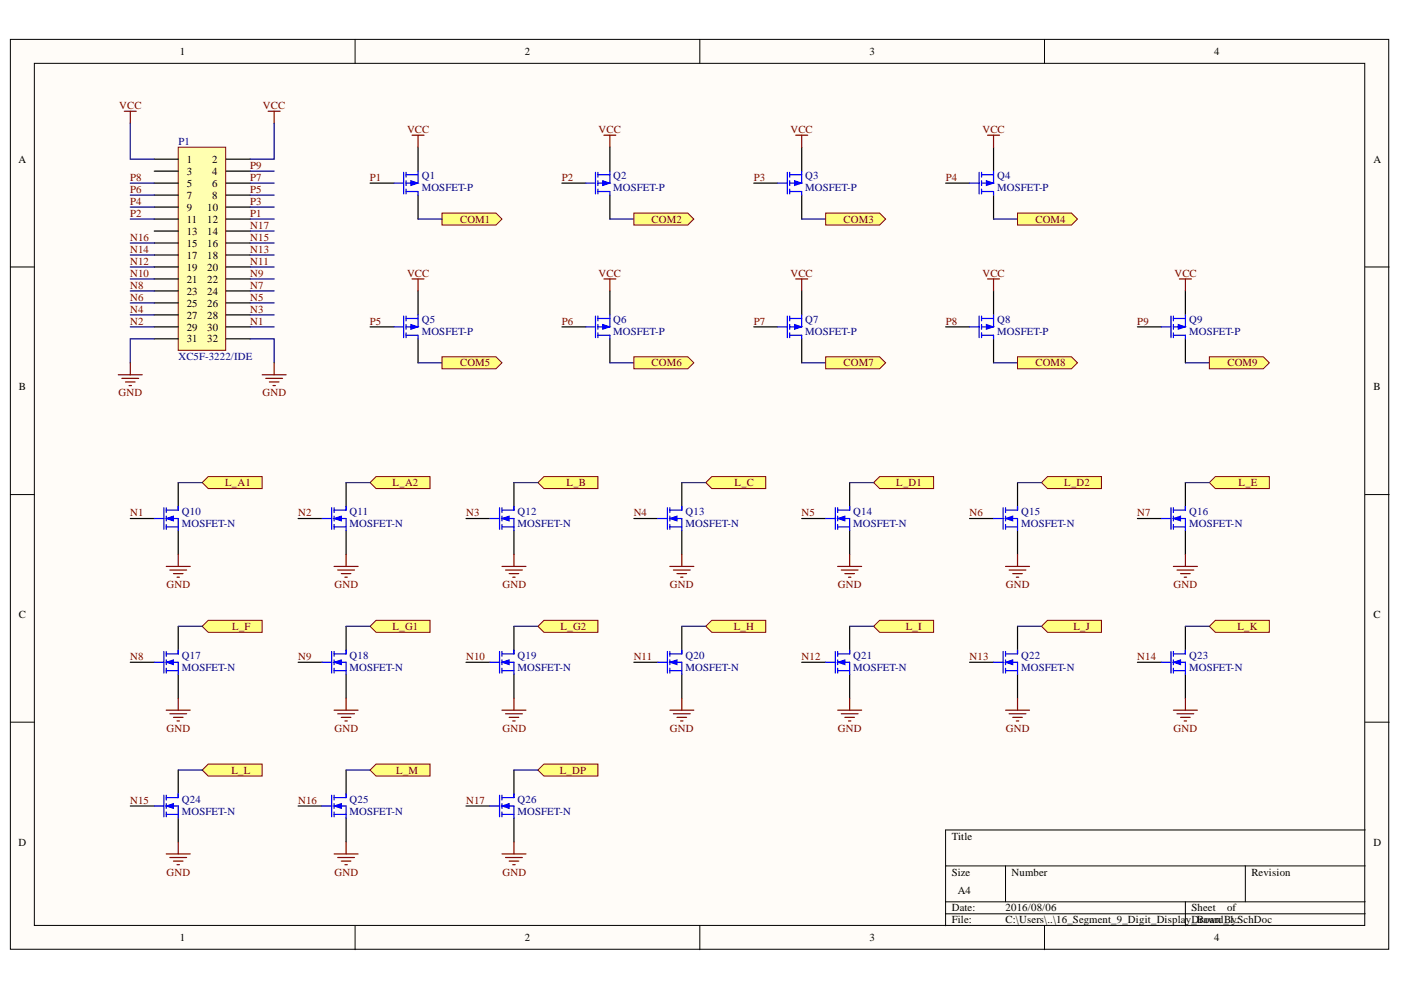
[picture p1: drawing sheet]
<svg xmlns="http://www.w3.org/2000/svg" width="297mm" height="210mm" viewBox="0 0 297 210" stroke-linecap="round" stroke-linejoin="round" font-family="sans-serif">
<defs><g id="words">
<g font-size="2.3">
<text x="38.2" y="11.7">1</text>
<text x="111.3" y="11.7">2</text>
<text x="184.4" y="11.7">3</text>
<text x="257.4" y="11.7">4</text>
<text x="3.9" y="34.5">A</text>
<text x="39.6" y="34.5">1</text>
<text x="45" y="34.5">2</text>
<text x="291.2" y="34.5">A</text>
<text x="39.6" y="37">3</text>
<text x="39.6" y="39.6">5</text>
<text x="45" y="37">4</text>
<text x="45" y="39.6">6</text>
<text x="39.6" y="42.1">7</text>
<text x="39.6" y="44.7">9</text>
<text x="39.6" y="47.3">11</text>
<text x="43.9" y="44.7">10</text>
<text x="43.9" y="47.3">12</text>
<text x="45" y="42.1">8</text>
<text x="39.6" y="49.8">13</text>
<text x="39.6" y="52.3">15</text>
<text x="43.9" y="49.8">14</text>
<text x="43.9" y="52.3">16</text>
<text x="39.6" y="54.9">17</text>
<text x="39.6" y="57.4">19</text>
<text x="39.6" y="59.9">21</text>
<text x="43.9" y="54.9">18</text>
<text x="43.9" y="57.4">20</text>
<text x="43.9" y="59.9">22</text>
<text x="39.6" y="62.5">23</text>
<text x="39.6" y="65">25</text>
<text x="43.9" y="62.5">24</text>
<text x="43.9" y="65">26</text>
<text x="39.6" y="67.5">27</text>
<text x="39.6" y="70.1">29</text>
<text x="43.9" y="67.5">28</text>
<text x="43.9" y="70.1">30</text>
<text x="39.6" y="72.6">31</text>
<text x="43.9" y="72.6">32</text>
<text x="4" y="82.8">B</text>
<text x="291.2" y="82.8">B</text>
<text x="4" y="131">C</text>
<text x="291.2" y="131">C</text>
<text x="3.9" y="179.3">D</text>
<text x="201.8" y="178">Title</text>
<text x="291.2" y="179.3">D</text>
<text x="201.8" y="185.6">Size</text>
<text x="214.5" y="185.6">Number</text>
<text x="265.3" y="185.6">Revision</text>
<text x="203" y="189.4">A4</text>
<text x="201.8" y="193.3">Date:</text>
<text x="201.8" y="195.8">File:</text>
<text x="213.2" y="193.3">2016/08/06</text>
<text x="213.2" y="195.8">C:\Users\..\16_Segment_9_Digit_Display_Board_1.SchDoc</text>
<text x="252.6" y="193.3">Sheet</text>
<text x="252.6" y="195.8">Drawn By:</text>
<text x="260.2" y="193.3">of</text>
<text x="38.2" y="199.6">1</text>
<text x="111.3" y="199.6">2</text>
<text x="184.4" y="199.6">3</text>
<text x="257.4" y="199.6">4</text>
</g>
<g font-size="2.3" fill="#800000">
<text x="25.3" y="23.1">VCC</text>
<text x="55.8" y="23.1">VCC</text>
<text x="86.3" y="28.2">VCC</text>
<text x="126.9" y="28.2">VCC</text>
<text x="167.6" y="28.2">VCC</text>
<text x="208.3" y="28.2">VCC</text>
<text x="53" y="35.8">P9</text>
<text x="27.6" y="40.8">P6</text>
<text x="27.6" y="38.3">P8</text>
<text x="53" y="40.8">P5</text>
<text x="53" y="38.3">P7</text>
<text x="78.4" y="38.3">P1</text>
<text x="119.1" y="38.3">P2</text>
<text x="159.8" y="38.3">P3</text>
<text x="200.5" y="38.3">P4</text>
<text x="27.6" y="46">P2</text>
<text x="27.6" y="43.5">P4</text>
<text x="53" y="46">P1</text>
<text x="53" y="43.5">P3</text>
<text x="97.5" y="47.3">COM1</text>
<text x="138.2" y="47.3">COM2</text>
<text x="178.9" y="47.3">COM3</text>
<text x="219.5" y="47.3">COM4</text>
<text x="27.6" y="53.6">N14</text>
<text x="27.6" y="51.1">N16</text>
<text x="53" y="53.6">N13</text>
<text x="53" y="51.1">N15</text>
<text x="53" y="48.5">N17</text>
<text x="27.6" y="58.7">N10</text>
<text x="27.6" y="56.1">N12</text>
<text x="53" y="58.7">N9</text>
<text x="53" y="56.1">N11</text>
<text x="86.3" y="58.7">VCC</text>
<text x="126.9" y="58.7">VCC</text>
<text x="167.6" y="58.7">VCC</text>
<text x="208.3" y="58.7">VCC</text>
<text x="249" y="58.7">VCC</text>
<text x="27.6" y="63.7">N6</text>
<text x="27.6" y="61.2">N8</text>
<text x="53" y="63.7">N5</text>
<text x="53" y="61.2">N7</text>
<text x="27.6" y="68.8">N2</text>
<text x="27.6" y="66.3">N4</text>
<text x="53" y="68.8">N1</text>
<text x="53" y="66.3">N3</text>
<text x="78.4" y="68.8">P5</text>
<text x="119.1" y="68.8">P6</text>
<text x="159.8" y="68.8">P7</text>
<text x="200.5" y="68.8">P8</text>
<text x="241.1" y="68.8">P9</text>
<text x="97.5" y="77.7">COM5</text>
<text x="138.2" y="77.7">COM6</text>
<text x="178.9" y="77.7">COM7</text>
<text x="219.5" y="77.7">COM8</text>
<text x="260.2" y="77.7">COM9</text>
<text x="25.1" y="84">GND</text>
<text x="55.7" y="84">GND</text>
<text x="47.7" y="103.1">L_A1</text>
<text x="83.2" y="103.1">L_A2</text>
<text x="120.1" y="103.1">L_B</text>
<text x="155.8" y="103.1">L_C</text>
<text x="190" y="103.1">L_D1</text>
<text x="225.6" y="103.1">L_D2</text>
<text x="262.6" y="103.1">L_E</text>
<text x="27.6" y="109.5">N1</text>
<text x="63.2" y="109.5">N2</text>
<text x="98.8" y="109.5">N3</text>
<text x="134.4" y="109.5">N4</text>
<text x="170" y="109.5">N5</text>
<text x="205.6" y="109.5">N6</text>
<text x="241.1" y="109.5">N7</text>
<text x="35.3" y="124.7">GND</text>
<text x="70.9" y="124.7">GND</text>
<text x="106.5" y="124.7">GND</text>
<text x="142" y="124.7">GND</text>
<text x="177.7" y="124.7">GND</text>
<text x="213.3" y="124.7">GND</text>
<text x="248.8" y="124.7">GND</text>
<text x="49.2" y="133.6">L_F</text>
<text x="83.2" y="133.6">L_G1</text>
<text x="118.9" y="133.6">L_G2</text>
<text x="155.6" y="133.6">L_H</text>
<text x="192" y="133.6">L_I</text>
<text x="227.6" y="133.6">L_J</text>
<text x="262.4" y="133.6">L_K</text>
<text x="27.6" y="139.9">N8</text>
<text x="63.2" y="139.9">N9</text>
<text x="98.8" y="139.9">N10</text>
<text x="134.4" y="139.9">N11</text>
<text x="170" y="139.9">N12</text>
<text x="205.6" y="139.9">N13</text>
<text x="241.1" y="139.9">N14</text>
<text x="35.3" y="155.1">GND</text>
<text x="70.9" y="155.1">GND</text>
<text x="106.5" y="155.1">GND</text>
<text x="142" y="155.1">GND</text>
<text x="177.7" y="155.1">GND</text>
<text x="213.3" y="155.1">GND</text>
<text x="248.8" y="155.1">GND</text>
<text x="49.1" y="164.1">L_L</text>
<text x="84" y="164.1">L_M</text>
<text x="118.7" y="164.1">L_DP</text>
<text x="27.6" y="170.4">N15</text>
<text x="63.2" y="170.4">N16</text>
<text x="98.8" y="170.4">N17</text>
<text x="35.3" y="185.6">GND</text>
<text x="70.9" y="185.6">GND</text>
<text x="106.5" y="185.6">GND</text>
</g>
<g font-size="2.3" fill="#000080">
<text x="37.8" y="30.7">P1</text>
<text x="89.4" y="38">Q1</text>
<text x="89.4" y="40.6">MOSFET-P</text>
<text x="130" y="38">Q2</text>
<text x="130" y="40.6">MOSFET-P</text>
<text x="170.7" y="38">Q3</text>
<text x="170.7" y="40.6">MOSFET-P</text>
<text x="211.4" y="38">Q4</text>
<text x="211.4" y="40.6">MOSFET-P</text>
<text x="89.4" y="68.6">Q5</text>
<text x="89.4" y="71.1">MOSFET-P</text>
<text x="130" y="68.6">Q6</text>
<text x="130" y="71.1">MOSFET-P</text>
<text x="170.7" y="68.6">Q7</text>
<text x="170.7" y="71.1">MOSFET-P</text>
<text x="211.4" y="68.6">Q8</text>
<text x="211.4" y="71.1">MOSFET-P</text>
<text x="252.1" y="68.6">Q9</text>
<text x="252.1" y="71.1">MOSFET-P</text>
<text x="37.8" y="76.4">XC5F-3222/IDE</text>
<text x="38.6" y="109.2">Q10</text>
<text x="38.6" y="111.8">MOSFET-N</text>
<text x="74.1" y="109.2">Q11</text>
<text x="74.1" y="111.8">MOSFET-N</text>
<text x="109.7" y="109.2">Q12</text>
<text x="109.7" y="111.8">MOSFET-N</text>
<text x="145.3" y="109.2">Q13</text>
<text x="145.3" y="111.8">MOSFET-N</text>
<text x="180.9" y="109.2">Q14</text>
<text x="180.9" y="111.8">MOSFET-N</text>
<text x="216.5" y="109.2">Q15</text>
<text x="216.5" y="111.8">MOSFET-N</text>
<text x="252.1" y="109.2">Q16</text>
<text x="252.1" y="111.8">MOSFET-N</text>
<text x="38.6" y="139.7">Q17</text>
<text x="38.6" y="142.2">MOSFET-N</text>
<text x="74.1" y="139.7">Q18</text>
<text x="74.1" y="142.2">MOSFET-N</text>
<text x="109.7" y="139.7">Q19</text>
<text x="109.7" y="142.2">MOSFET-N</text>
<text x="145.3" y="139.7">Q20</text>
<text x="145.3" y="142.2">MOSFET-N</text>
<text x="180.9" y="139.7">Q21</text>
<text x="180.9" y="142.2">MOSFET-N</text>
<text x="216.5" y="139.7">Q22</text>
<text x="216.5" y="142.2">MOSFET-N</text>
<text x="252.1" y="139.7">Q23</text>
<text x="252.1" y="142.2">MOSFET-N</text>
<text x="38.6" y="170.2">Q24</text>
<text x="38.6" y="172.7">MOSFET-N</text>
<text x="74.1" y="170.2">Q25</text>
<text x="74.1" y="172.7">MOSFET-N</text>
<text x="109.7" y="170.2">Q26</text>
<text x="109.7" y="172.7">MOSFET-N</text>
</g>
</g></defs>
<g fill="#fffcf8" stroke="#000" stroke-width=".21">
<path d="M2.2 8.4h292.2v192.9h-292.2z"/>
<path d="M7.3 13.4h282.1v182.8h-282.1z"/>
</g>
<g fill="none" stroke="#000" stroke-width=".21">
<path d="M75.3 8.4v5M148.4 8.4v5M221.5 8.4v5M2.2 56.6h5.1M289.5 56.6h5M2.2 104.9h5.1M289.5 104.9h5M2.2 153.1h5.1M289.5 153.1h5M289.5 176h-89v20.3M75.3 196.3v5.1M148.4 196.3v5.1"/>
<path d="M200.5 183.6h89M200.5 191.2h89M200.5 193.7h89M213.2 183.6v7.6M221.5 196.3v5.1M251.3 191.2v5.1M264 183.6v7.6"/>
</g>
<path d="M37.8 31.2h10.1v43.1h-10.1z" fill="#ffffb0" stroke="#800000" stroke-width=".21"/>
<g fill="none" stroke="#000" stroke-width=".25">
<path d="M32.7 33.7h5.1M32.7 36.3h5.1M32.7 38.8h5.1M48 33.7h5M48 36.3h5M48 38.8h5M78.5 38.8h5M88.6 31.2v5.1M32.7 41.4h5.1M32.7 43.9h5.1M32.7 46.4h5.1M32.7 49h5.1"/>
<path d="M32.7 51.5h5.1M32.7 54.1h5.1M32.7 56.6h5.1M32.7 59.1h5.1M48 41.4h5M48 43.9h5M48 46.4h5M48 49h5M48 51.5h5M48 54.1h5M48 56.6h5M48 59.1h5"/>
<path d="M88.6 41.4v5M32.7 61.7h5.1M32.7 64.2h5.1M32.7 66.8h5.1M32.7 69.3h5.1M32.7 71.8h5.1M48 61.7h5M48 64.2h5M48 66.8h5M48 69.3h5M48 71.8h5"/>
</g>
<path d="M83.5 38.8h2.1M85.6 36.5v4.6M86.1 37h2.5M86.1 36.5v1.1M86.1 38.3v1M88.6 36.3v2.5h-2.5M86.1 40.6h2.5M86.1 40.1v1" fill="none" stroke="#00f" stroke-width=".25"/>
<path d="M87.1 38.3l1.5 .5-1.5 .5z" fill="#00f"/>
<path d="M87.1 38.3l1.5 .5-1.5 .5z" fill="none" stroke="#00f" stroke-width=".21"/>
<path d="M124.2 38.8h2.1M126.3 36.5v4.6M126.8 37h2.5M126.8 36.5v1.1M126.8 38.3v1M129.3 36.3v2.5h-2.5M88.6 40.6v.8M126.8 40.6h2.5M126.8 40.1v1" fill="none" stroke="#00f" stroke-width=".25"/>
<path d="M119.1 38.8h5.1M129.3 31.2v5.1M129.3 41.4v5" fill="none" stroke="#000" stroke-width=".25"/>
<path d="M127.8 38.3l1.5 .5-1.5 .5z" fill="#00f"/>
<path d="M127.8 38.3l1.5 .5-1.5 .5z" fill="none" stroke="#00f" stroke-width=".21"/>
<path d="M164.9 38.8h2M166.9 36.5v4.6M167.4 37h2.6M167.4 36.5v1.1M167.4 38.3v1M170 36.3v2.5h-2.6M129.3 40.6v.8M167.4 40.6h2.6M167.4 40.1v1" fill="none" stroke="#00f" stroke-width=".25"/>
<path d="M159.8 38.8h5.1M170 31.2v5.1M170 41.4v5" fill="none" stroke="#000" stroke-width=".25"/>
<path d="M168.5 38.3l1.5 .5-1.5 .5z" fill="#00f"/>
<path d="M168.5 38.3l1.5 .5-1.5 .5z" fill="none" stroke="#00f" stroke-width=".21"/>
<path d="M205.6 38.8h2M207.6 36.5v4.6M208.1 37h2.6M208.1 36.5v1.1M208.1 38.3v1M210.7 36.3v2.5h-2.6M170 40.6v.8M208.1 40.6h2.6M208.1 40.1v1" fill="none" stroke="#00f" stroke-width=".25"/>
<path d="M200.5 38.8h5.1M210.7 31.2v5.1M210.7 41.4v5" fill="none" stroke="#000" stroke-width=".25"/>
<path d="M209.1 38.3l1.6 .5-1.6 .5z" fill="#00f"/>
<path d="M209.1 38.3l1.6 .5-1.6 .5z" fill="none" stroke="#00f" stroke-width=".21"/>
<path d="M210.7 40.6v.8M83.5 69.3h2.1M85.6 67v4.6M86.1 71.1h2.5M86.1 67.5h2.5M86.1 67v1M86.1 68.8v1M86.1 70.6v1M88.6 66.8v2.5h-2.5" fill="none" stroke="#00f" stroke-width=".25"/>
<path d="M78.5 69.3h5M88.6 61.7v5.1M88.6 71.8v5.1" fill="none" stroke="#000" stroke-width=".25"/>
<path d="M87.1 68.8l1.5 .5-1.5 .5z" fill="#00f"/>
<path d="M87.1 68.8l1.5 .5-1.5 .5z" fill="none" stroke="#00f" stroke-width=".21"/>
<path d="M88.6 71.1v.7M124.2 69.3h2.1M126.3 67v4.6M126.8 71.1h2.5M126.8 67.5h2.5M126.8 67v1M126.8 68.8v1M126.8 70.6v1M129.3 66.8v2.5h-2.5" fill="none" stroke="#00f" stroke-width=".25"/>
<path d="M119.1 69.3h5.1M129.3 61.7v5.1M129.3 71.8v5.1" fill="none" stroke="#000" stroke-width=".25"/>
<path d="M127.8 68.8l1.5 .5-1.5 .5z" fill="#00f"/>
<path d="M127.8 68.8l1.5 .5-1.5 .5z" fill="none" stroke="#00f" stroke-width=".21"/>
<path d="M129.3 71.1v.7M164.9 69.3h2M166.9 67v4.6M167.4 71.1h2.6M167.4 67.5h2.6M167.4 67v1M167.4 68.8v1M167.4 70.6v1M170 66.8v2.5h-2.6" fill="none" stroke="#00f" stroke-width=".25"/>
<path d="M159.8 69.3h5.1M170 61.7v5.1M170 71.8v5.1" fill="none" stroke="#000" stroke-width=".25"/>
<path d="M168.5 68.8l1.5 .5-1.5 .5z" fill="#00f"/>
<path d="M168.5 68.8l1.5 .5-1.5 .5z" fill="none" stroke="#00f" stroke-width=".21"/>
<path d="M170 71.1v.7M205.6 69.3h2M207.6 67v4.6M208.1 71.1h2.6M208.1 67.5h2.6M208.1 67v1M208.1 68.8v1M208.1 70.6v1M210.7 66.8v2.5h-2.6" fill="none" stroke="#00f" stroke-width=".25"/>
<path d="M200.5 69.3h5.1M210.7 61.7v5.1M210.7 71.8v5.1" fill="none" stroke="#000" stroke-width=".25"/>
<path d="M209.1 68.8l1.6 .5-1.6 .5z" fill="#00f"/>
<path d="M209.1 68.8l1.6 .5-1.6 .5z" fill="none" stroke="#00f" stroke-width=".21"/>
<path d="M210.7 71.1v.7M246.2 69.3h2.1M248.3 67v4.6M248.8 71.1h2.5M248.8 67.5h2.5M248.8 67v1M248.8 68.8v1M248.8 70.6v1M251.3 66.8v2.5h-2.5" fill="none" stroke="#00f" stroke-width=".25"/>
<path d="M241.2 69.3h5M251.3 61.7v5.1M251.3 71.8v5.1" fill="none" stroke="#000" stroke-width=".25"/>
<path d="M249.8 68.8l1.5 .5-1.5 .5z" fill="#00f"/>
<path d="M249.8 68.8l1.5 .5-1.5 .5z" fill="none" stroke="#00f" stroke-width=".21"/>
<path d="M251.3 71.1v.7M32.7 109.9h2M34.7 107.7v4.5M35.2 108.2h2.6M35.2 109.9h2.6v2.6M35.2 111.7h2.6M35.2 107.7v1M35.2 109.4v1M35.2 111.2v1" fill="none" stroke="#00f" stroke-width=".25"/>
<path d="M27.6 109.9h5.1M37.8 102.3v5.1M37.8 112.5v5.1" fill="none" stroke="#000" stroke-width=".25"/>
<path d="M35.2 109.9l1.6-.5v1z" fill="#00f"/>
<path d="M35.2 109.9l1.6-.5v1z" fill="none" stroke="#00f" stroke-width=".21"/>
<path d="M37.8 107.4v.8M68.3 109.9h2M70.3 107.7v4.5M70.8 108.2h2.6M70.8 109.9h2.6v2.6M70.8 111.7h2.6M70.8 107.7v1M70.8 109.4v1M70.8 111.2v1" fill="none" stroke="#00f" stroke-width=".25"/>
<path d="M63.2 109.9h5.1M73.4 102.3v5.1M73.4 112.5v5.1" fill="none" stroke="#000" stroke-width=".25"/>
<path d="M70.8 109.9l1.6-.5v1z" fill="#00f"/>
<path d="M70.8 109.9l1.6-.5v1z" fill="none" stroke="#00f" stroke-width=".21"/>
<path d="M73.4 107.4v.8M103.9 109.9h2M105.9 107.7v4.5M106.4 108.2h2.6M106.4 109.9h2.6v2.6M106.4 111.7h2.6M106.4 107.7v1M106.4 109.4v1M106.4 111.2v1" fill="none" stroke="#00f" stroke-width=".25"/>
<path d="M98.8 109.9h5.1M109 102.3v5.1M109 112.5v5.1" fill="none" stroke="#000" stroke-width=".25"/>
<path d="M106.4 109.9l1.6-.5v1z" fill="#00f"/>
<path d="M106.4 109.9l1.6-.5v1z" fill="none" stroke="#00f" stroke-width=".21"/>
<path d="M109 107.4v.8M139.5 109.9h2M141.5 107.7v4.5M142 108.2h2.6M142 109.9h2.6v2.6M142 111.7h2.6M142 107.7v1M142 109.4v1M142 111.2v1" fill="none" stroke="#00f" stroke-width=".25"/>
<path d="M134.4 109.9h5.1M144.6 102.3v5.1M144.6 112.5v5.1" fill="none" stroke="#000" stroke-width=".25"/>
<path d="M142 109.9l1.5-.5v1z" fill="#00f"/>
<path d="M142 109.9l1.5-.5v1z" fill="none" stroke="#00f" stroke-width=".21"/>
<path d="M144.6 107.4v.8M175.1 109.9h2M177.1 107.7v4.5M177.6 108.2h2.5M177.6 109.9h2.5v2.6M177.6 111.7h2.5M177.6 107.7v1M177.6 109.4v1M177.6 111.2v1" fill="none" stroke="#00f" stroke-width=".25"/>
<path d="M170 109.9h5.1M180.1 102.3v5.1M180.1 112.5v5.1" fill="none" stroke="#000" stroke-width=".25"/>
<path d="M177.6 109.9l1.5-.5v1z" fill="#00f"/>
<path d="M177.6 109.9l1.5-.5v1z" fill="none" stroke="#00f" stroke-width=".21"/>
<path d="M180.1 107.4v.8M210.7 109.9h2M212.7 107.7v4.5M213.2 108.2h2.5M213.2 109.9h2.5v2.6M213.2 111.7h2.5M213.2 107.7v1M213.2 109.4v1M213.2 111.2v1" fill="none" stroke="#00f" stroke-width=".25"/>
<path d="M205.6 109.9h5.1M215.7 102.3v5.1M215.7 112.5v5.1" fill="none" stroke="#000" stroke-width=".25"/>
<path d="M213.2 109.9l1.5-.5v1z" fill="#00f"/>
<path d="M213.2 109.9l1.5-.5v1z" fill="none" stroke="#00f" stroke-width=".21"/>
<path d="M215.7 107.4v.8M246.2 109.9h2.1M248.3 107.7v4.5M248.8 108.2h2.5M248.8 109.9h2.5v2.6M248.8 111.7h2.5M248.8 107.7v1M248.8 109.4v1M248.8 111.2v1" fill="none" stroke="#00f" stroke-width=".25"/>
<path d="M241.2 109.9h5M251.3 102.3v5.1M251.3 112.5v5.1" fill="none" stroke="#000" stroke-width=".25"/>
<path d="M248.8 109.9l1.5-.5v1z" fill="#00f"/>
<path d="M248.8 109.9l1.5-.5v1z" fill="none" stroke="#00f" stroke-width=".21"/>
<path d="M251.3 107.4v.8M34.7 138.1v4.6M35.2 138.6h2.6M35.2 138.1v1M35.2 139.9v1M32.7 140.4h2M35.2 140.4h2.6v2.6M35.2 142.2h2.6M35.2 141.7v1" fill="none" stroke="#00f" stroke-width=".25"/>
<path d="M37.8 132.8v5.1M27.6 140.4h5.1M37.8 143v5" fill="none" stroke="#000" stroke-width=".25"/>
<path d="M35.2 140.4l1.6-.5v1z" fill="#00f"/>
<path d="M35.2 140.4l1.6-.5v1z" fill="none" stroke="#00f" stroke-width=".21"/>
<path d="M37.8 137.9v.7M70.3 138.1v4.6M70.8 138.6h2.6M70.8 138.1v1M70.8 139.9v1M68.3 140.4h2M70.8 140.4h2.6v2.6M70.8 142.2h2.6M70.8 141.7v1" fill="none" stroke="#00f" stroke-width=".25"/>
<path d="M73.4 132.8v5.1M63.2 140.4h5.1M73.4 143v5" fill="none" stroke="#000" stroke-width=".25"/>
<path d="M70.8 140.4l1.6-.5v1z" fill="#00f"/>
<path d="M70.8 140.4l1.6-.5v1z" fill="none" stroke="#00f" stroke-width=".21"/>
<path d="M73.4 137.9v.7M105.9 138.1v4.6M106.4 138.6h2.6M106.4 138.1v1M106.4 139.9v1M103.9 140.4h2M106.4 140.4h2.6v2.6M106.4 142.2h2.6M106.4 141.7v1" fill="none" stroke="#00f" stroke-width=".25"/>
<path d="M109 132.8v5.1M98.8 140.4h5.1M109 143v5" fill="none" stroke="#000" stroke-width=".25"/>
<path d="M106.4 140.4l1.6-.5v1z" fill="#00f"/>
<path d="M106.4 140.4l1.6-.5v1z" fill="none" stroke="#00f" stroke-width=".21"/>
<path d="M109 137.9v.7M141.5 138.1v4.6M142 138.6h2.6M142 138.1v1M142 139.9v1M139.5 140.4h2M142 140.4h2.6v2.6M142 142.2h2.6M142 141.7v1" fill="none" stroke="#00f" stroke-width=".25"/>
<path d="M144.6 132.8v5.1M134.4 140.4h5.1M144.6 143v5" fill="none" stroke="#000" stroke-width=".25"/>
<path d="M142 140.4l1.5-.5v1z" fill="#00f"/>
<path d="M142 140.4l1.5-.5v1z" fill="none" stroke="#00f" stroke-width=".21"/>
<path d="M144.6 137.9v.7M177.1 138.1v4.6M177.6 138.6h2.5M177.6 138.1v1M177.6 139.9v1M175.1 140.4h2M177.6 140.4h2.5v2.6M177.6 142.2h2.5M177.6 141.7v1" fill="none" stroke="#00f" stroke-width=".25"/>
<path d="M180.1 132.8v5.1M170 140.4h5.1M180.1 143v5" fill="none" stroke="#000" stroke-width=".25"/>
<path d="M177.6 140.4l1.5-.5v1z" fill="#00f"/>
<path d="M177.6 140.4l1.5-.5v1z" fill="none" stroke="#00f" stroke-width=".21"/>
<path d="M180.1 137.9v.7M212.7 138.1v4.6M213.2 138.6h2.5M213.2 138.1v1M213.2 139.9v1M210.7 140.4h2M213.2 140.4h2.5v2.6M213.2 142.2h2.5M213.2 141.7v1" fill="none" stroke="#00f" stroke-width=".25"/>
<path d="M215.7 132.8v5.1M205.6 140.4h5.1M215.7 143v5" fill="none" stroke="#000" stroke-width=".25"/>
<path d="M213.2 140.4l1.5-.5v1z" fill="#00f"/>
<path d="M213.2 140.4l1.5-.5v1z" fill="none" stroke="#00f" stroke-width=".21"/>
<path d="M215.7 137.9v.7M248.3 138.1v4.6M248.8 138.6h2.5M248.8 138.1v1M248.8 139.9v1M246.2 140.4h2.1M248.8 140.4h2.5v2.6M248.8 142.2h2.5M248.8 141.7v1" fill="none" stroke="#00f" stroke-width=".25"/>
<path d="M251.3 132.8v5.1M241.2 140.4h5M251.3 143v5" fill="none" stroke="#000" stroke-width=".25"/>
<path d="M248.8 140.4l1.5-.5v1z" fill="#00f"/>
<path d="M248.8 140.4l1.5-.5v1z" fill="none" stroke="#00f" stroke-width=".21"/>
<path d="M251.3 137.9v.7M32.7 170.9h2M34.7 168.6v4.6M35.2 169.1h2.6M35.2 170.9h2.6v2.5M35.2 172.7h2.6M35.2 168.6v1M35.2 170.4v1M35.2 172.2v1" fill="none" stroke="#00f" stroke-width=".25"/>
<path d="M27.6 170.9h5.1M37.8 163.3v5.1M37.8 173.4v5.1" fill="none" stroke="#000" stroke-width=".25"/>
<path d="M35.2 170.9l1.6-.5v1z" fill="#00f"/>
<path d="M35.2 170.9l1.6-.5v1z" fill="none" stroke="#00f" stroke-width=".21"/>
<path d="M37.8 168.4v.7M68.3 170.9h2M70.3 168.6v4.6M70.8 169.1h2.6M70.8 170.9h2.6v2.5M70.8 172.7h2.6M70.8 168.6v1M70.8 170.4v1M70.8 172.2v1" fill="none" stroke="#00f" stroke-width=".25"/>
<path d="M63.2 170.9h5.1M73.4 163.3v5.1M73.4 173.4v5.1" fill="none" stroke="#000" stroke-width=".25"/>
<path d="M70.8 170.9l1.6-.5v1z" fill="#00f"/>
<path d="M70.8 170.9l1.6-.5v1z" fill="none" stroke="#00f" stroke-width=".21"/>
<path d="M73.4 168.4v.7M103.9 170.9h2M105.9 168.6v4.6M106.4 169.1h2.6M106.4 170.9h2.6v2.5M106.4 172.7h2.6M106.4 168.6v1M106.4 170.4v1M106.4 172.2v1" fill="none" stroke="#00f" stroke-width=".25"/>
<path d="M98.8 170.9h5.1M109 163.3v5.1M109 173.4v5.1" fill="none" stroke="#000" stroke-width=".25"/>
<path d="M106.4 170.9l1.6-.5v1z" fill="#00f"/>
<path d="M106.4 170.9l1.6-.5v1z" fill="none" stroke="#00f" stroke-width=".21"/>
<path d="M109 168.4v.7" fill="none" stroke="#00f" stroke-width=".25"/>
<g fill="none" stroke="#800000" stroke-width=".25">
<path d="M26.3 23.6h2.6M27.6 23.6v2.5M56.9 23.6h2.5M58.1 23.6v2.5M87.4 28.7h2.5M88.6 28.7v2.5M128 28.7h2.6M129.3 28.7v2.5M168.7 28.7h2.5M170 28.7v2.5M209.4 28.7h2.5M210.7 28.7v2.5"/>
<path d="M87.4 59.1h2.5M88.6 59.1v2.6M128 59.1h2.6M129.3 59.1v2.6M168.7 59.1h2.5M170 59.1v2.6M209.4 59.1h2.5M210.7 59.1v2.6M250.1 59.1h2.5M251.3 59.1v2.6M25.1 79.5h5.1M27.6 76.9v2.6"/>
<path d="M55.6 79.5h5.1M58.1 76.9v2.6M25.8 80.2h3.6M26.6 81h2M27.4 81.7h.5M56.3 80.2h3.6M57.1 81h2M57.9 81.7h.5M37.8 117.6v2.5M73.4 117.6v2.5M109 117.6v2.5M144.6 117.6v2.5"/>
<path d="M180.1 117.6v2.5M215.7 117.6v2.5M251.3 117.6v2.5M35.2 120.1h5.1M36 120.9h3.6M36.8 121.6h2M37.5 122.4h.5M70.8 120.1h5.1M71.6 120.9h3.6M72.4 121.6h2M73.1 122.4h.5M106.4 120.1h5.1"/>
<path d="M107.2 120.9h3.5M108 121.6h2M108.7 122.4h.5M142 120.1h5.1M142.8 120.9h3.5M143.5 121.6h2.1M144.3 122.4h.5M177.6 120.1h5.1M178.4 120.9h3.5M179.1 121.6h2.1M179.9 122.4h.5M213.2 120.1h5.1"/>
<path d="M214 120.9h3.5M214.7 121.6h2.1M215.5 122.4h.5M248.8 120.1h5.1M249.5 120.9h3.6M250.3 121.6h2M251.1 122.4h.5M35.2 150.6h5.1M36 151.3h3.6M36.8 152.1h2M37.5 152.9h.5M37.8 148v2.6"/>
<path d="M70.8 150.6h5.1M71.6 151.3h3.6M72.4 152.1h2M73.1 152.9h.5M73.4 148v2.6M106.4 150.6h5.1M107.2 151.3h3.5M108 152.1h2M108.7 152.9h.5M109 148v2.6M142 150.6h5.1M142.8 151.3h3.5"/>
<path d="M143.5 152.1h2.1M144.3 152.9h.5M144.6 148v2.6M177.6 150.6h5.1M178.4 151.3h3.5M179.1 152.1h2.1M179.9 152.9h.5M180.1 148v2.6M213.2 150.6h5.1M214 151.3h3.5M214.7 152.1h2.1M215.5 152.9h.5"/>
<path d="M215.7 148v2.6M248.8 150.6h5.1M249.5 151.3h3.6M250.3 152.1h2M251.1 152.9h.5M251.3 148v2.6M37.8 178.5v2.6M73.4 178.5v2.6M109 178.5v2.6M35.2 181.1h5.1M36 181.8h3.6M36.8 182.6h2"/>
<path d="M37.5 183.3h.5M70.8 181.1h5.1M71.6 181.8h3.6M72.4 182.6h2M73.1 183.3h.5M106.4 181.1h5.1M107.2 181.8h3.5M108 182.6h2M108.7 183.3h.5"/>
</g>
<g fill="none" stroke="#000080" stroke-width=".25">
<path d="M27.6 26.1v7.6h5.1M27.6 38.8h5.1M53 36.3h5.1M53 38.8h5.1M58.1 26.1v7.6h-5.1M27.6 41.4h5.1M27.6 43.9h5.1M27.6 46.4h5.1M27.6 51.5h5.1M27.6 54.1h5.1M27.6 56.6h5.1M27.6 59.1h5.1"/>
<path d="M53 41.4h5.1M53 43.9h5.1M53 46.4h5.1M53 49h5.1M53 51.5h5.1M53 54.1h5.1M53 56.6h5.1M53 59.1h5.1M27.6 61.7h5.1M27.6 64.2h5.1M27.6 66.8h5.1M27.6 69.3h5.1"/>
<path d="M32.7 71.8h-5.1v5.1M53 71.8h5.1v5.1M53 61.7h5.1M53 64.2h5.1M53 66.8h5.1M53 69.3h5.1"/>
</g>
<path d="M93.7 45.2h11.5l1.2 1.2-1.2 1.3h-11.5z" fill-rule="evenodd" fill="#ffff80" stroke="#800000" stroke-width=".21"/>
<path d="M88.6 46.4h5.1M129.3 46.4h5.1M170 46.4h5.1M210.7 46.4h5M88.6 76.9h5.1M129.3 76.9h5.1M170 76.9h5.1M210.7 76.9h5M251.3 76.9h5.1" fill="none" stroke="#000080" stroke-width=".25"/>
<g fill="#ffff80" stroke="#800000" stroke-width=".21">
<path d="M134.4 45.2h11.4l1.3 1.2-1.3 1.3h-11.4z" fill-rule="evenodd"/>
<path d="M175.1 45.2h11.4l1.3 1.2-1.3 1.3h-11.4z" fill-rule="evenodd"/>
<path d="M215.7 45.2h11.5l1.2 1.2-1.2 1.3h-11.5z" fill-rule="evenodd"/>
<path d="M93.7 75.7h11.5l1.2 1.2-1.2 1.3h-11.5z" fill-rule="evenodd"/>
<path d="M134.4 75.7h11.4l1.3 1.2-1.3 1.3h-11.4z" fill-rule="evenodd"/>
<path d="M175.1 75.7h11.4l1.3 1.2-1.3 1.3h-11.4z" fill-rule="evenodd"/>
<path d="M215.7 75.7h11.5l1.2 1.2-1.2 1.3h-11.5z" fill-rule="evenodd"/>
<path d="M256.4 75.7h11.4l1.3 1.2-1.3 1.3h-11.4z" fill-rule="evenodd"/>
<path d="M42.9 102.3l1.2-1.3h11.5v2.6h-11.5z" fill-rule="evenodd"/>
<path d="M78.5 102.3l1.2-1.3h11.5v2.6h-11.5z" fill-rule="evenodd"/>
<path d="M114.1 102.3l1.2-1.3h11.5v2.6h-11.5z" fill-rule="evenodd"/>
<path d="M149.6 102.3l1.3-1.3h11.5v2.6h-11.5z" fill-rule="evenodd"/>
<path d="M185.2 102.3l1.3-1.3h11.4v2.6h-11.4z" fill-rule="evenodd"/>
<path d="M220.8 102.3l1.3-1.3h11.4v2.6h-11.4z" fill-rule="evenodd"/>
<path d="M256.4 102.3l1.3-1.3h11.4v2.6h-11.4z" fill-rule="evenodd"/>
<path d="M42.9 132.8l1.2-1.3h11.5v2.6h-11.5z" fill-rule="evenodd"/>
<path d="M78.5 132.8l1.2-1.3h11.5v2.6h-11.5z" fill-rule="evenodd"/>
<path d="M114.1 132.8l1.2-1.3h11.5v2.6h-11.5z" fill-rule="evenodd"/>
<path d="M149.6 132.8l1.3-1.3h11.5v2.6h-11.5z" fill-rule="evenodd"/>
<path d="M185.2 132.8l1.3-1.3h11.4v2.6h-11.4z" fill-rule="evenodd"/>
<path d="M220.8 132.8l1.3-1.3h11.4v2.6h-11.4z" fill-rule="evenodd"/>
<path d="M256.4 132.8l1.3-1.3h11.4v2.6h-11.4z" fill-rule="evenodd"/>
<path d="M42.9 163.3l1.2-1.3h11.5v2.5h-11.5z" fill-rule="evenodd"/>
<path d="M78.5 163.3l1.2-1.3h11.5v2.5h-11.5z" fill-rule="evenodd"/>
<path d="M114.1 163.3l1.2-1.3h11.5v2.5h-11.5z" fill-rule="evenodd"/>
</g>
<g fill="none" stroke="#000080" stroke-width=".25">
<path d="M37.8 102.3h5.1M73.4 102.3h5.1M109 102.3h5.1M144.6 102.3h5M180.1 102.3h5.1M215.7 102.3h5.1M251.3 102.3h5.1M37.8 132.8h5.1M73.4 132.8h5.1M109 132.8h5.1M144.6 132.8h5M180.1 132.8h5.1"/>
<path d="M215.7 132.8h5.1M251.3 132.8h5.1M37.8 163.3h5.1M73.4 163.3h5.1M109 163.3h5.1"/>
</g>
<use href="#words"/>
</svg>
